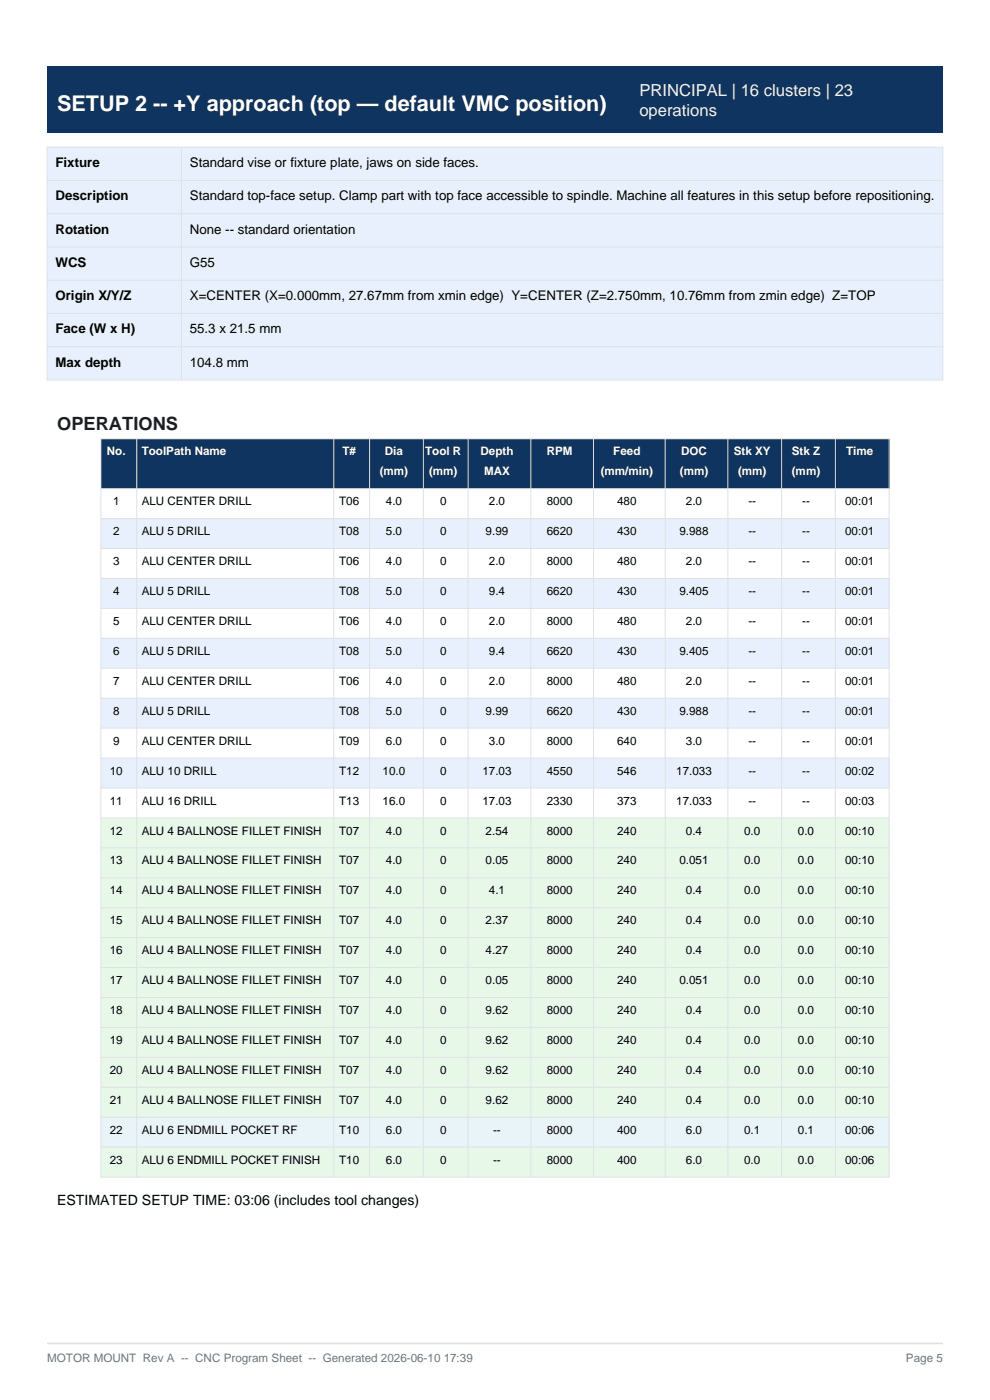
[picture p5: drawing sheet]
<svg xmlns="http://www.w3.org/2000/svg" width="210mm" height="297mm" viewBox="0 0 210 297" stroke-linecap="round" stroke-linejoin="round" font-family="sans-serif">
<defs><g id="words">
<text font-size="4.6" fill="#fff" x="12.1" y="23.6">SETUP 2 -- +Y approach (top — default VMC position)</text>
<text font-size="3.9" fill="#1a1a2e" x="12.1" y="91.3">OPERATIONS</text>
<g font-size="3.5" fill="#e8f0fe">
<text x="135.6" y="20.5">PRINCIPAL | 16 clusters | 23</text>
<text x="135.6" y="24.7">operations</text>
</g>
<text font-size="3" x="12.1" y="255.7">ESTIMATED SETUP TIME: 03:06 (includes tool changes)</text>
<g font-size="2.8">
<text x="11.8" y="35.5">Fixture</text>
<text x="40.3" y="35.5">Standard vise or fixture plate, jaws on side faces.</text>
<text x="11.8" y="42.5">Description</text>
<text x="40.3" y="42.5">Standard top-face setup. Clamp part with top face accessible to spindle. Machine all features in this setup before repositioning.</text>
<text x="11.8" y="49.6">Rotation</text>
<text x="40.3" y="49.6">None -- standard orientation</text>
<text x="11.8" y="56.6">WCS</text>
<text x="40.3" y="56.6">G55</text>
<text x="11.8" y="63.7">Origin X/Y/Z</text>
<text x="40.3" y="63.7">X=CENTER (X=0.000mm, 27.67mm from xmin edge) Y=CENTER (Z=2.750mm, 10.76mm from zmin edge) Z=TOP</text>
<text x="11.8" y="70.7">Face (W x H)</text>
<text x="40.3" y="70.7">55.3 x 21.5 mm</text>
<text x="11.8" y="77.8">Max depth</text>
<text x="40.3" y="77.8">104.8 mm</text>
</g>
<g font-size="2.5" fill="#fff">
<text x="22.7" y="96.6">No.</text>
<text x="30.1" y="96.6">ToolPath Name</text>
<text x="72.6" y="96.6">T#</text>
<text x="80.6" y="100.8">(mm)</text>
<text x="81.6" y="96.6">Dia</text>
<text x="90.2" y="96.6">Tool R</text>
<text x="91" y="100.8">(mm)</text>
<text x="101.9" y="96.6">Depth</text>
<text x="102.7" y="100.8">MAX</text>
<text x="116" y="96.6">RPM</text>
<text x="127.4" y="100.8">(mm/min)</text>
<text x="130.1" y="96.6">Feed</text>
<text x="144.2" y="100.8">(mm)</text>
<text x="144.5" y="96.6">DOC</text>
<text x="155.7" y="96.6">Stk XY</text>
<text x="156.6" y="100.8">(mm)</text>
<text x="168" y="96.6">Stk Z</text>
<text x="168" y="100.8">(mm)</text>
<text x="179.5" y="96.6">Time</text>
</g>
<g font-size="2.5">
<text x="24" y="107.2">1</text>
<text x="30.1" y="107.2">ALU CENTER DRILL</text>
<text x="71.9" y="107.2">T06</text>
<text x="81.9" y="107.2">4.0</text>
<text x="93.3" y="107.2">0</text>
<text x="103.7" y="107.2">2.0</text>
<text x="116" y="107.2">8000</text>
<text x="130.9" y="107.2">480</text>
<text x="145.5" y="107.2">2.0</text>
<text x="158.7" y="107.2">--</text>
<text x="170.1" y="107.2">--</text>
<text x="179.3" y="107.2">00:01</text>
<text x="24" y="113.5">2</text>
<text x="30.1" y="113.5">ALU 5 DRILL</text>
<text x="71.9" y="113.5">T08</text>
<text x="81.9" y="113.5">5.0</text>
<text x="93.3" y="113.5">0</text>
<text x="103" y="113.5">9.99</text>
<text x="116" y="113.5">6620</text>
<text x="130.9" y="113.5">430</text>
<text x="144.1" y="113.5">9.988</text>
<text x="158.7" y="113.5">--</text>
<text x="170.1" y="113.5">--</text>
<text x="179.3" y="113.5">00:01</text>
<text x="24" y="119.9">3</text>
<text x="30.1" y="119.9">ALU CENTER DRILL</text>
<text x="71.9" y="119.9">T06</text>
<text x="81.9" y="119.9">4.0</text>
<text x="93.3" y="119.9">0</text>
<text x="103.7" y="119.9">2.0</text>
<text x="116" y="119.9">8000</text>
<text x="130.9" y="119.9">480</text>
<text x="145.5" y="119.9">2.0</text>
<text x="158.7" y="119.9">--</text>
<text x="170.1" y="119.9">--</text>
<text x="179.3" y="119.9">00:01</text>
<text x="24" y="126.2">4</text>
<text x="30.1" y="126.2">ALU 5 DRILL</text>
<text x="71.9" y="126.2">T08</text>
<text x="81.9" y="126.2">5.0</text>
<text x="93.3" y="126.2">0</text>
<text x="103.7" y="126.2">9.4</text>
<text x="116" y="126.2">6620</text>
<text x="130.9" y="126.2">430</text>
<text x="144.1" y="126.2">9.405</text>
<text x="158.7" y="126.2">--</text>
<text x="170.1" y="126.2">--</text>
<text x="179.3" y="126.2">00:01</text>
<text x="24" y="132.6">5</text>
<text x="30.1" y="132.6">ALU CENTER DRILL</text>
<text x="71.9" y="132.6">T06</text>
<text x="81.9" y="132.6">4.0</text>
<text x="93.3" y="132.6">0</text>
<text x="103.7" y="132.6">2.0</text>
<text x="116" y="132.6">8000</text>
<text x="130.9" y="132.6">480</text>
<text x="145.5" y="132.6">2.0</text>
<text x="158.7" y="132.6">--</text>
<text x="170.1" y="132.6">--</text>
<text x="179.3" y="132.6">00:01</text>
<text x="24" y="138.9">6</text>
<text x="30.1" y="138.9">ALU 5 DRILL</text>
<text x="71.9" y="138.9">T08</text>
<text x="81.9" y="138.9">5.0</text>
<text x="93.3" y="138.9">0</text>
<text x="103.7" y="138.9">9.4</text>
<text x="116" y="138.9">6620</text>
<text x="130.9" y="138.9">430</text>
<text x="144.1" y="138.9">9.405</text>
<text x="158.7" y="138.9">--</text>
<text x="170.1" y="138.9">--</text>
<text x="179.3" y="138.9">00:01</text>
<text x="24" y="145.3">7</text>
<text x="30.1" y="145.3">ALU CENTER DRILL</text>
<text x="71.9" y="145.3">T06</text>
<text x="81.9" y="145.3">4.0</text>
<text x="93.3" y="145.3">0</text>
<text x="103.7" y="145.3">2.0</text>
<text x="116" y="145.3">8000</text>
<text x="130.9" y="145.3">480</text>
<text x="145.5" y="145.3">2.0</text>
<text x="158.7" y="145.3">--</text>
<text x="170.1" y="145.3">--</text>
<text x="179.3" y="145.3">00:01</text>
<text x="24" y="151.6">8</text>
<text x="30.1" y="151.6">ALU 5 DRILL</text>
<text x="71.9" y="151.6">T08</text>
<text x="81.9" y="151.6">5.0</text>
<text x="93.3" y="151.6">0</text>
<text x="103" y="151.6">9.99</text>
<text x="116" y="151.6">6620</text>
<text x="130.9" y="151.6">430</text>
<text x="144.1" y="151.6">9.988</text>
<text x="158.7" y="151.6">--</text>
<text x="170.1" y="151.6">--</text>
<text x="179.3" y="151.6">00:01</text>
<text x="24" y="158">9</text>
<text x="30.1" y="158">ALU CENTER DRILL</text>
<text x="71.9" y="158">T09</text>
<text x="81.9" y="158">6.0</text>
<text x="93.3" y="158">0</text>
<text x="103.7" y="158">3.0</text>
<text x="116" y="158">8000</text>
<text x="130.9" y="158">640</text>
<text x="145.5" y="158">3.0</text>
<text x="158.7" y="158">--</text>
<text x="170.1" y="158">--</text>
<text x="179.3" y="158">00:01</text>
<text x="23.3" y="164.3">10</text>
<text x="30.1" y="164.3">ALU 10 DRILL</text>
<text x="71.9" y="164.3">T12</text>
<text x="81.2" y="164.3">10.0</text>
<text x="93.3" y="164.3">0</text>
<text x="102.3" y="164.3">17.03</text>
<text x="116" y="164.3">4550</text>
<text x="130.9" y="164.3">546</text>
<text x="143.4" y="164.3">17.033</text>
<text x="158.7" y="164.3">--</text>
<text x="170.1" y="164.3">--</text>
<text x="179.3" y="164.3">00:02</text>
<text x="23.3" y="170.7">11</text>
<text x="30.1" y="170.7">ALU 16 DRILL</text>
<text x="71.9" y="170.7">T13</text>
<text x="81.2" y="170.7">16.0</text>
<text x="93.3" y="170.7">0</text>
<text x="102.3" y="170.7">17.03</text>
<text x="116" y="170.7">2330</text>
<text x="130.9" y="170.7">373</text>
<text x="143.4" y="170.7">17.033</text>
<text x="158.7" y="170.7">--</text>
<text x="170.1" y="170.7">--</text>
<text x="179.3" y="170.7">00:03</text>
<text x="23.3" y="177">12</text>
<text x="30.1" y="177">ALU 4 BALLNOSE FILLET FINISH</text>
<text x="71.9" y="177">T07</text>
<text x="81.9" y="177">4.0</text>
<text x="93.3" y="177">0</text>
<text x="103" y="177">2.54</text>
<text x="116" y="177">8000</text>
<text x="130.9" y="177">240</text>
<text x="145.5" y="177">0.4</text>
<text x="157.9" y="177">0.0</text>
<text x="169.3" y="177">0.0</text>
<text x="179.3" y="177">00:10</text>
<text x="23.3" y="183.4">13</text>
<text x="30.1" y="183.4">ALU 4 BALLNOSE FILLET FINISH</text>
<text x="71.9" y="183.4">T07</text>
<text x="81.9" y="183.4">4.0</text>
<text x="93.3" y="183.4">0</text>
<text x="103" y="183.4">0.05</text>
<text x="116" y="183.4">8000</text>
<text x="130.9" y="183.4">240</text>
<text x="144.1" y="183.4">0.051</text>
<text x="157.9" y="183.4">0.0</text>
<text x="169.3" y="183.4">0.0</text>
<text x="179.3" y="183.4">00:10</text>
<text x="23.3" y="189.7">14</text>
<text x="30.1" y="189.7">ALU 4 BALLNOSE FILLET FINISH</text>
<text x="71.9" y="189.7">T07</text>
<text x="81.9" y="189.7">4.0</text>
<text x="93.3" y="189.7">0</text>
<text x="103.7" y="189.7">4.1</text>
<text x="116" y="189.7">8000</text>
<text x="130.9" y="189.7">240</text>
<text x="145.5" y="189.7">0.4</text>
<text x="157.9" y="189.7">0.0</text>
<text x="169.3" y="189.7">0.0</text>
<text x="179.3" y="189.7">00:10</text>
<text x="23.3" y="196.1">15</text>
<text x="30.1" y="196.1">ALU 4 BALLNOSE FILLET FINISH</text>
<text x="71.9" y="196.1">T07</text>
<text x="81.9" y="196.1">4.0</text>
<text x="93.3" y="196.1">0</text>
<text x="103" y="196.1">2.37</text>
<text x="116" y="196.1">8000</text>
<text x="130.9" y="196.1">240</text>
<text x="145.5" y="196.1">0.4</text>
<text x="157.9" y="196.1">0.0</text>
<text x="169.3" y="196.1">0.0</text>
<text x="179.3" y="196.1">00:10</text>
<text x="23.3" y="202.4">16</text>
<text x="30.1" y="202.4">ALU 4 BALLNOSE FILLET FINISH</text>
<text x="71.9" y="202.4">T07</text>
<text x="81.9" y="202.4">4.0</text>
<text x="93.3" y="202.4">0</text>
<text x="103" y="202.4">4.27</text>
<text x="116" y="202.4">8000</text>
<text x="130.9" y="202.4">240</text>
<text x="145.5" y="202.4">0.4</text>
<text x="157.9" y="202.4">0.0</text>
<text x="169.3" y="202.4">0.0</text>
<text x="179.3" y="202.4">00:10</text>
<text x="23.3" y="208.8">17</text>
<text x="30.1" y="208.8">ALU 4 BALLNOSE FILLET FINISH</text>
<text x="71.9" y="208.8">T07</text>
<text x="81.9" y="208.8">4.0</text>
<text x="93.3" y="208.8">0</text>
<text x="103" y="208.8">0.05</text>
<text x="116" y="208.8">8000</text>
<text x="130.9" y="208.8">240</text>
<text x="144.1" y="208.8">0.051</text>
<text x="157.9" y="208.8">0.0</text>
<text x="169.3" y="208.8">0.0</text>
<text x="179.3" y="208.8">00:10</text>
<text x="23.3" y="215.1">18</text>
<text x="30.1" y="215.1">ALU 4 BALLNOSE FILLET FINISH</text>
<text x="71.9" y="215.1">T07</text>
<text x="81.9" y="215.1">4.0</text>
<text x="93.3" y="215.1">0</text>
<text x="103" y="215.1">9.62</text>
<text x="116" y="215.1">8000</text>
<text x="130.9" y="215.1">240</text>
<text x="145.5" y="215.1">0.4</text>
<text x="157.9" y="215.1">0.0</text>
<text x="169.3" y="215.1">0.0</text>
<text x="179.3" y="215.1">00:10</text>
<text x="23.3" y="221.5">19</text>
<text x="30.1" y="221.5">ALU 4 BALLNOSE FILLET FINISH</text>
<text x="71.9" y="221.5">T07</text>
<text x="81.9" y="221.5">4.0</text>
<text x="93.3" y="221.5">0</text>
<text x="103" y="221.5">9.62</text>
<text x="116" y="221.5">8000</text>
<text x="130.9" y="221.5">240</text>
<text x="145.5" y="221.5">0.4</text>
<text x="157.9" y="221.5">0.0</text>
<text x="169.3" y="221.5">0.0</text>
<text x="179.3" y="221.5">00:10</text>
<text x="23.3" y="227.8">20</text>
<text x="30.1" y="227.8">ALU 4 BALLNOSE FILLET FINISH</text>
<text x="71.9" y="227.8">T07</text>
<text x="81.9" y="227.8">4.0</text>
<text x="93.3" y="227.8">0</text>
<text x="103" y="227.8">9.62</text>
<text x="116" y="227.8">8000</text>
<text x="130.9" y="227.8">240</text>
<text x="145.5" y="227.8">0.4</text>
<text x="157.9" y="227.8">0.0</text>
<text x="169.3" y="227.8">0.0</text>
<text x="179.3" y="227.8">00:10</text>
<text x="23.3" y="234.2">21</text>
<text x="30.1" y="234.2">ALU 4 BALLNOSE FILLET FINISH</text>
<text x="71.9" y="234.2">T07</text>
<text x="81.9" y="234.2">4.0</text>
<text x="93.3" y="234.2">0</text>
<text x="103" y="234.2">9.62</text>
<text x="116" y="234.2">8000</text>
<text x="130.9" y="234.2">240</text>
<text x="145.5" y="234.2">0.4</text>
<text x="157.9" y="234.2">0.0</text>
<text x="169.3" y="234.2">0.0</text>
<text x="179.3" y="234.2">00:10</text>
<text x="23.3" y="240.5">22</text>
<text x="30.1" y="240.5">ALU 6 ENDMILL POCKET RF</text>
<text x="71.9" y="240.5">T10</text>
<text x="81.9" y="240.5">6.0</text>
<text x="93.3" y="240.5">0</text>
<text x="104.6" y="240.5">--</text>
<text x="116" y="240.5">8000</text>
<text x="130.9" y="240.5">400</text>
<text x="145.5" y="240.5">6.0</text>
<text x="157.9" y="240.5">0.1</text>
<text x="169.3" y="240.5">0.1</text>
<text x="179.3" y="240.5">00:06</text>
<text x="23.3" y="246.9">23</text>
<text x="30.1" y="246.9">ALU 6 ENDMILL POCKET FINISH</text>
<text x="71.9" y="246.9">T10</text>
<text x="81.9" y="246.9">6.0</text>
<text x="93.3" y="246.9">0</text>
<text x="104.6" y="246.9">--</text>
<text x="116" y="246.9">8000</text>
<text x="130.9" y="246.9">400</text>
<text x="145.5" y="246.9">6.0</text>
<text x="157.9" y="246.9">0.0</text>
<text x="169.3" y="246.9">0.0</text>
<text x="179.3" y="246.9">00:06</text>
</g>
<g font-size="2.5" fill="#6c757d">
<text x="10" y="289">MOTOR MOUNT Rev A -- CNC Program Sheet -- Generated 2026-06-10 17:39</text>
<text x="192.2" y="289">Page 5</text>
</g>
</g></defs>
<path d="M10 285h190" fill="none" stroke="#dee2e6" stroke-width=".35"/>
<path d="M10 14.1h190v14.1h-190z" fill-rule="evenodd" fill="#0f3460"/>
<path d="M10 31.2h190v49.4h-190z" fill-rule="evenodd" fill="#e8f0fe"/>
<path d="M10 31.2h190v49.4h-190zM10 38.3h190M38.5 31.2v49.4M10 45.3h190M10 52.4h190M10 59.4h190M10 66.5h190M10 73.6h190" fill="none" stroke="#dee2e6" stroke-width=".21"/>
<path d="M21.4 93.1h167.2v10.6h-167.2z" fill-rule="evenodd" fill="#0f3460"/>
<path d="M21.4 103.7h167.2v6.3h-167.2z" fill-rule="evenodd" fill="#fff"/>
<path d="M21.4 110h167.2v6.4h-167.2z" fill-rule="evenodd" fill="#e8f0fe"/>
<path d="M21.4 116.4h167.2v6.3h-167.2z" fill-rule="evenodd" fill="#fff"/>
<path d="M21.4 122.7h167.2v6.4h-167.2z" fill-rule="evenodd" fill="#e8f0fe"/>
<path d="M21.4 129.1h167.2v6.3h-167.2z" fill-rule="evenodd" fill="#fff"/>
<path d="M21.4 135.4h167.2v6.4h-167.2z" fill-rule="evenodd" fill="#e8f0fe"/>
<path d="M21.4 141.8h167.2v6.3h-167.2z" fill-rule="evenodd" fill="#fff"/>
<path d="M21.4 148.1h167.2v6.4h-167.2z" fill-rule="evenodd" fill="#e8f0fe"/>
<path d="M21.4 154.5h167.2v6.3h-167.2z" fill-rule="evenodd" fill="#fff"/>
<path d="M21.4 160.8h167.2v6.4h-167.2z" fill-rule="evenodd" fill="#e8f0fe"/>
<path d="M21.4 167.2h167.2v6.3h-167.2z" fill-rule="evenodd" fill="#fff"/>
<path d="M21.4 173.5h167.2v6.4h-167.2z" fill-rule="evenodd" fill="#e8f0fe"/>
<path d="M21.4 179.9h167.2v6.3h-167.2z" fill-rule="evenodd" fill="#fff"/>
<path d="M21.4 186.2h167.2v6.4h-167.2z" fill-rule="evenodd" fill="#e8f0fe"/>
<path d="M21.4 192.6h167.2v6.3h-167.2z" fill-rule="evenodd" fill="#fff"/>
<path d="M21.4 198.9h167.2v6.4h-167.2z" fill-rule="evenodd" fill="#e8f0fe"/>
<path d="M21.4 205.3h167.2v6.3h-167.2z" fill-rule="evenodd" fill="#fff"/>
<path d="M21.4 211.6h167.2v6.4h-167.2z" fill-rule="evenodd" fill="#e8f0fe"/>
<path d="M21.4 218h167.2v6.3h-167.2z" fill-rule="evenodd" fill="#fff"/>
<path d="M21.4 224.3h167.2v6.4h-167.2z" fill-rule="evenodd" fill="#e8f0fe"/>
<path d="M21.4 230.7h167.2v6.3h-167.2z" fill-rule="evenodd" fill="#fff"/>
<path d="M21.4 237h167.2v6.4h-167.2z" fill-rule="evenodd" fill="#e8f0fe"/>
<path d="M21.4 243.4h167.2v6.3h-167.2z" fill-rule="evenodd" fill="#fff"/>
<g fill="#e8f8e8">
<path d="M21.4 173.5h167.2v6.4h-167.2z" fill-rule="evenodd"/>
<path d="M21.4 179.9h167.2v6.3h-167.2z" fill-rule="evenodd"/>
<path d="M21.4 186.2h167.2v6.4h-167.2z" fill-rule="evenodd"/>
<path d="M21.4 192.6h167.2v6.3h-167.2z" fill-rule="evenodd"/>
<path d="M21.4 198.9h167.2v6.4h-167.2z" fill-rule="evenodd"/>
<path d="M21.4 205.3h167.2v6.3h-167.2z" fill-rule="evenodd"/>
<path d="M21.4 211.6h167.2v6.4h-167.2z" fill-rule="evenodd"/>
<path d="M21.4 218h167.2v6.3h-167.2z" fill-rule="evenodd"/>
<path d="M21.4 224.3h167.2v6.4h-167.2z" fill-rule="evenodd"/>
<path d="M21.4 230.7h167.2v6.3h-167.2z" fill-rule="evenodd"/>
</g>
<path d="M21.4 237h167.2v6.4h-167.2z" fill-rule="evenodd" fill="#e8f4f8"/>
<path d="M21.4 243.4h167.2v6.3h-167.2z" fill-rule="evenodd" fill="#e8f8e8"/>
<g fill="none" stroke="#dee2e6" stroke-width=".21">
<path d="M21.4 93.1h167.2v156.6h-167.2zM29 93.1v156.6M70.8 93.1v156.6M78.4 93.1v156.6M89.8 93.1v156.6M99.3 93.1v156.6M112.6 93.1v156.6M125.9 93.1v156.6M141.1 93.1v156.6M154.4 93.1v156.6M165.8 93.1v156.6M177.2 93.1v156.6"/>
<path d="M21.4 103.7h167.2M21.4 110h167.2M21.4 116.4h167.2M21.4 122.7h167.2M21.4 129.1h167.2M21.4 135.4h167.2M21.4 141.8h167.2M21.4 148.1h167.2M21.4 154.5h167.2M21.4 160.8h167.2M21.4 167.2h167.2M21.4 173.5h167.2"/>
<path d="M21.4 179.9h167.2M21.4 186.2h167.2M21.4 192.6h167.2M21.4 198.9h167.2M21.4 205.3h167.2M21.4 211.6h167.2M21.4 218h167.2M21.4 224.3h167.2M21.4 230.7h167.2M21.4 237h167.2M21.4 243.4h167.2"/>
</g>
<use href="#words"/>
</svg>
